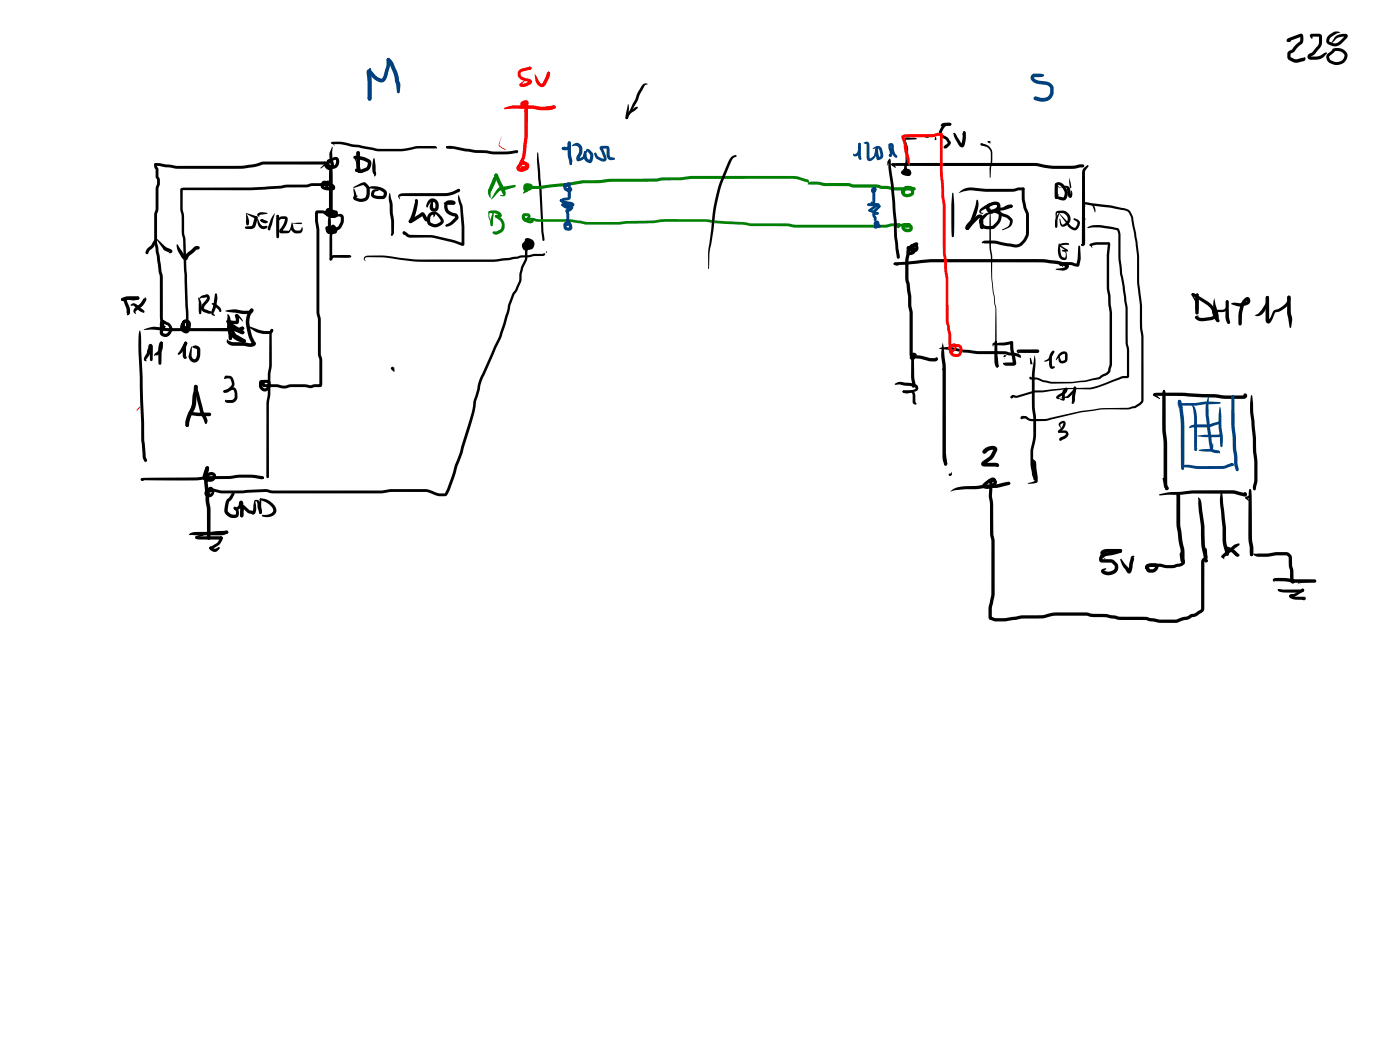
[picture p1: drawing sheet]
<svg xmlns="http://www.w3.org/2000/svg" width="285mm" height="214mm" viewBox="0 0 285 214" stroke-linecap="round" stroke-linejoin="round" font-family="sans-serif">
<g fill="#000">
<path d="M31.5 33.3l.9-.1 3.6 .6h12l1.5-.1 3-.5a4.5 4.5 0 0 1 2.8-.3h10.9l.3 .3-.3 .3h-10.2a6 6 0 0 0-3.1 .2l-3.7 .7h-10.3a23.7 23.7 0 0 1-6.2-.6l-1.2-.1zM66 33l.4-.1 .4 .9 .4 .3a.64 .64 0 0 0-.2-1.1h.2l-.1 .2a.63 .63 0 0 0 .5 .6 .63 .63 0 0 0 .7-.4v-.9l-1.4 .7-1.6 1.1 1.3-1.5 1.1-.7a.94 .94 0 0 1 1.2 .1 .94 .94 0 0 1 .1 1.2 1.32 1.32 0 0 1-1.3 1 1.32 1.32 0 0 1-1.2-1 .68 .68 0 0 1 .1-.8 .68 .68 0 0 1 .8 0 1.18 1.18 0 0 1 .5 1.1 1.18 1.18 0 0 1-.8 1l-.5-.2-.4-.4-.3-.9zM67.2 33.9h.4l-.2 .5zM67.2 33.9h.4a33.5 33.5 0 0 1 .1 6.9v2.4l-.1 .3-.2 .1-.3-.1-.1-.3v-2.4a33.4 33.4 0 0 1 .2-6.9zM67.5 28.9a8.6 8.6 0 0 1 4.4 .5l1.2 .1 3.3 .7a11 11 0 0 0 3.7 .1h2.1l2.9-.6h3.5l.4 .4-.1 .2-3.8-.1-1.2 .2a17.7 17.7 0 0 1-5.9 .4h-1.3l-4.6-.9a17.2 17.2 0 0 0-4.6-.6zM67.6 29.9l.1 .1-.1 1.1 .3 2.4-.1 .5-.1 .1a.65 .65 0 0 1-.4-.8l-.2-.9a2.37 2.37 0 0 1 .2-1.8zM67.5 28.9a.37 .37 0 0 1 .5 .4l.2 .4-.7-.4zM71.9 38.1l1.5-.7a1.25 1.25 0 0 1 1.9 .9 2.49 2.49 0 0 1-.7 2.6 2.06 2.06 0 0 1-2.7-.6 .57 .57 0 0 1 .9-.3l-.5 .2 .9 .2a1.09 1.09 0 0 0 1.1-.2 1.09 1.09 0 0 0 .3-1.1v-.8l-.5-.6-2.1 .6zM72 38.4h.1a3.3 3.3 0 0 1 .4 2.3h-.4v-.2zM72.4 34.4l.2-.1 .6 .4-.6 .3-.2-.1zM72.1 31.8a4.6 4.6 0 0 1 3.1 .7l.3 .2a1.75 1.75 0 0 1-.6 2.1l-1.3 .4-1.3-.3 .1-.5 .2-.1 .9 .2 1.1-.4 .3-.8-.1-.2-.8-.4-1.7-.4v-.3l.2 .6a5.1 5.1 0 0 0 1 2.3l-.1 .3h-.2l-.3-.2a5.1 5.1 0 0 0-.6-2.5l-.1-.1a.31 .31 0 0 1-.1-.6zM72.7 30.9l.2-.1 .3 .1 .1 .2-.2 .9 .1 .6-.5-.7-.2-.8z"/>
<path d="M72.7 30.9l.2-.1 .3 .1a3.1 3.1 0 0 1 .1 1.9v1.1l.2 1-.3 .3a1.57 1.57 0 0 1-.7-1.4v-1a3.1 3.1 0 0 1 .2-1.9zM76 32.3l.1-.1 .2 .1 .2 2.4a1.03 1.03 0 0 1-.2 1.2l-.2-.5a2.69 2.69 0 0 1-.2-2.2zM74.9 38.3a3.1 3.1 0 0 1 3.9 .8 1.06 1.06 0 0 1-1.1 1.4h-1a.98 .98 0 0 1-1.2-.9 .98 .98 0 0 1 1-1.1l.6 .3-.8 .2-.1 .7 .7 .2 1.1-.1a.46 .46 0 0 0-.1-.7 6.3 6.3 0 0 0-3-.7zM90.9 29.8a4.4 4.4 0 0 1 2.3 .1l3.6 .6 2.2 .1 1.6 .3a16.8 16.8 0 0 0 4.6-.3 .29 .29 0 0 1 .3 .3 .29 .29 0 0 1-.4 .2v-.2l.1 .2a16.6 16.6 0 0 1-6.3 .1l-2.2-.1-4.5-.8-1.1-.1h-.2zM90.9 29.8l.2-.1 .9 .6-1-.1-.2-.2zM109.4 31.1h.2l.7 7.4 .3 8.6 .3 1.6-.3 .4-.2-.2-.2-1.7-.4-8.7-.5-5.6zM50.1 43.4a2.83 2.83 0 0 1 .5 2.4l-.2 .1a1.2 1.2 0 0 1-.3-1.2zM50.1 43.4l2.2 .6 .2 .3-.1 .2-.4 .1zM52 44.1h.4l.1 .2-.4 1.3a1.09 1.09 0 0 1-1.1 1h-.9l-.2-.2 .2-.3 1.3-.2zM52.4 44.5l.1 .1 .7 1.2a.78 .78 0 0 0 1 .2l.3 .2a1.15 1.15 0 0 1-1.4 .3 1.15 1.15 0 0 1-.7-1.2zM52.5 43.5l.8-.3 1.1 .2-.1 .1-1.6 .2 .2 .3a.33 .33 0 0 1-.5-.1 .33 .33 0 0 1 .1-.4zM53.1 44.7l.3-.1 1.1 .6a.99 .99 0 0 1-1.3 0l-.2-.3z"/>
<path d="M53.1 44.7l.4-.1 .5 .7-.8-.1-.2-.3zM54.1 45.1l.2-.1 .2 .2-.2 .2zM55.9 43.4l-.8 3.3-.3 .2-.2-.1a1.51 1.51 0 0 1 .2-1.3l.5-1.1zM56.7 44.4l.8-.4a.88 .88 0 0 1 1 .3 3.4 3.4 0 0 1-1.1 2.8l-.1-.2 1.5 .1 .5-.7 .1 .1-.6 1-1.4 .1a.53 .53 0 0 1-.6-.4 .53 .53 0 0 1 .3-.6l.8-1.4 .1-.5h-.3a1.3 1.3 0 0 0-1.3 .6l-.2 .3zM56.3 43.8h.4l.1 .2-.3 .6-.2-.6zM56.3 43.8h.4l.1 .3v4.2l-.3 .2-.2-.2zM59.5 45.2l.3 1.3 .4 .4h.9l.3-.6a.68 .68 0 0 1 0 1l-.8 .2a1.3 1.3 0 0 1-1.3-1.9zM59.8 45.4l1.6-.1 .1 .2-.1 .1zM66.4 46.2a1.22 1.22 0 0 1 1.4 1.4l-.5 .1-.6-.2-.2-.3a.67 .67 0 0 1 1 0l-.1 .1a.83 .83 0 0 0-.8-.6l.3-.2 .2 .4h1l-.4-.5 .3-.1-.1 .3-.2 .1a.51 .51 0 0 1-.1-.9 .51 .51 0 0 1 .8 .4 .76 .76 0 0 1 .3 .9 .76 .76 0 0 1-.9 .4 1.07 1.07 0 0 1-1.2-.2 1.07 1.07 0 0 1-.2-1.1zM67.1 42.6h.5l.1 .2v.4l-.1 .3-.2 .1-.3-.1-.1-.3zM67.1 42.7a.42 .42 0 0 1 .6 .5 .42 .42 0 0 1-.7 .2l.2-.1h-.1l-.1-.4zM66.9 47l1.3-.1 .3 .3-.3 .3h-1.1l-.3-.3z"/>
<path d="M67.4 52.2l.5-.3h3.3a.25 .25 0 0 1 .3 .3 .25 .25 0 0 1-.3 .2v-.2v.3h-3.3l-.5 .6-.3-.3zM67 43.4l.1-.1a10.6 10.6 0 0 1 .2 4.1h-.4l-.1-.2v-2.4zM67.4 47.2l.2 .7v1.7v3.2l-.2 .3-.3-.3v-.4v-4.5zM64.3 42.9l1.5-.1 .5 .3h.9a.82 .82 0 0 1 .9 .2 .82 .82 0 0 1 .2 .9 1.66 1.66 0 0 1-2.1-.7 .86 .86 0 0 1 .3-1 .86 .86 0 0 1 1.1 .1l.4 .2a.77 .77 0 0 1 .8 .7 .77 .77 0 0 1-.7 .8 .93 .93 0 0 1-1.3-.5l.1-.7a.36 .36 0 0 1 .4-.4 .36 .36 0 0 1 .3 .4l-.2 .2 .2-.1-.2 .5h.8v-.4l.2 .1-1.5-.5-.1 .6 1.2 .2-.1 .2-.2-.2h-1.4l-.5-.3h-1.2l.1-.1v1.6l.3 1.8v16.8l.3 1.6 .1 7.4a6.7 6.7 0 0 1 .2 3.1v2.7l-.2 .5h-1.4l-.8 .2-1.4-.2h-2.5l-.7 .2a2.97 2.97 0 0 1-2.2-.2h-2.7l-.3-.3-.1-.7v.8l.3 .3 .4 .2 .4-.4 .1-.8-.7 .1-.9 .7-.1-.1a1.27 1.27 0 0 1 1-1.3l.8 .1a.59 .59 0 0 1 .5 .5v.8a1.18 1.18 0 0 1-1.2 1 1.18 1.18 0 0 1-1.2-1.1v-.7a.6 .6 0 0 1 .6-.5 .6 .6 0 0 1 .6 .4v.5l-.1-.1h2.5l1.5 .3 .7-.1a9.3 9.3 0 0 1 3.5-.2l1.2 .3 .7-.3h1.3l-.2 .1v-5l-.3-1.2v-7.1l-.3-1.5v-16.8l-.3-2v-1.4zM67.6 44.3l1-.6a.95 .95 0 0 1 1.2 0 .95 .95 0 0 1 .2 1.2l-.5 1.3a1.39 1.39 0 0 1-1.9 .5l-.1-.2 .1-.2 .2-.1 .6 .1 .5-.2 .5-1.2v-.6l-.2-.2-1.5 .3zM66.6 47l1.6-.1 .3 .3-.3 .3h-1.4l-.2-.1zM74.2 52.3l.5-.2a22.9 22.9 0 0 1 6.7 .4 91.1 91.1 0 0 0 12.5 .3h6.8l2.9-.3 2.4-.5h1.5l1.3-.3h1.7a.27 .27 0 0 1 .3-.1 .27 .27 0 0 1 .2 .2l-.4 .3h-1.8l-1.3 .3h-1.4l-2.5 .6-2.4 .3h-7.3a71.9 71.9 0 0 1-14-.7l-1.8-.2h-3.2a.45 .45 0 0 0-.6 .5l.1 .2-.3-.3zM107 48.5a1.27 1.27 0 0 1 1.6 .6 1.27 1.27 0 0 1-.3 1.6 1.06 1.06 0 0 1-1.4-.7 1.06 1.06 0 0 1 .8-1.3 1.53 1.53 0 0 1 .3 2 1.01 1.01 0 0 1-1.2 .2 1.01 1.01 0 0 1-.5-1.2l.5-.5 .9-.5-.9 1 .2 .6h.2l.5-.1-.2-1 .2 .1-.1 .2a.46 .46 0 0 0 .4 .6 .52 .52 0 0 0-.1-.8l-1-.2-.1-.3zM24.7 60.8l.3-.2a6.2 6.2 0 0 1 3.2-.2l.2 .3-.1 .2-.4 .1h.1l-2 .1-1 .2-.3-.1zM24.7 60.7h.5l.4 .9-.9-.4zM26.6 62.1a.92 .92 0 0 1 1.5 .1l1.2 1 .1 .4-.2 .1-.7-.3-1.2-1.1h-.6zM29.2 60.8h.3l-.1-.1 .1-.1 .3 .2a3.7 3.7 0 0 1-1.9 2.4l-.3 .2v.6l-.4-.6a1.22 1.22 0 0 1 .8-1.1l.7-.6z"/>
<path d="M25.5 60.6l.4-.2 1.2 .2 1-.2 .3 .3a1.31 1.31 0 0 1-1.5 .5l-1.1-.3 .1 .4a4.1 4.1 0 0 1 .6 2.5l-.5 .4-.2-.2v-1l-.6-1.7zM28.4 67.3h.1a13.5 13.5 0 0 1 .3 4.3l.2 5.1 .4 12.9 .3 3.4 .2 .7-.3 .3-.2-.1-.3-.7-.3-3.6-.3-12.8-.3-5.2v-2.9zM29.3 67.1v-.1a4.9 4.9 0 0 1 2.9-.4l2.1 .2h14.1l1-.3 .3 .3-.1 .3-1.1 .3h-10.2a31.9 31.9 0 0 1-6.6-.2h-2.4zM30.4 70.1a.5 .5 0 0 1 .6 0 .5 .5 0 0 1 .1 .6l-.1 2.8h-.2l-.3-.2-.1-2.8 .2 .2 .2-.2-.3 1.5-.8 1.2 .2 .4-.3-.1a.58 .58 0 0 1-.2-.9l.5-.7zM32.6 69.6l.2-.1 .3 .2a2.14 2.14 0 0 1-1.3 2.7h-.5l.5-.6a1.64 1.64 0 0 0 .7-1.3zM32.6 69.7l.2-.2 .4 .4-.3 1v3.1l-.3 .3-.3-.3-.1-2.9zM31.5 33.3a.45 .45 0 0 1 .4 .1 .45 .45 0 0 1 .1 .5l.3 .5v1.6l.2 .5 .1 .9-.3 1v4.1l-.3 1.2v5.6l1.1 7.1v8.2l.3 1.2v.8a.46 .46 0 0 1-.4 .5 .46 .46 0 0 1-.5-.6v-.6a.65 .65 0 0 1 .4-.7 .65 .65 0 0 1 .8 .1 1.77 1.77 0 0 1 1.3 2.1 1.3 1.3 0 0 1-1 1.2 1.3 1.3 0 0 1-1.5-.8 1.14 1.14 0 0 1 1.1-1.5l.2 .2-.4 .5a.54 .54 0 0 0 0 .9 .54 .54 0 0 0 .8-.3 .9 .9 0 0 0-.1-1.4l-.9-.5v.9l-.2-.1-.2 .1v-.8l-.2-1-.1-8.4-1.1-7v-5.7l.3-1.1v-2.4a4.1 4.1 0 0 1 .3-2.7v-.9l-.3-.6v-1.5l-.3-.6zM37.6 69.6h.2l.3 .2v.4l-1.1 1.6-.6 .5-.2-.3 1.3-2zM37.6 65.1l.2 .1-.3 .2zM36.8 38.4l.5-.2h2.3a175.5 175.5 0 0 0 20.1-.6h2.6l1.2-.3h3.4l-.2 .1h.2v.7l.7 .1-.2-.2-1.2-.6h-.2l-.1 .5 1.1 .3 .1 .3a.95 .95 0 0 1-1.4 0 .92 .92 0 0 1-.3-1.2 .92 .92 0 0 1 1-.4l1.3 .5a.68 .68 0 0 1 .6 .7 .68 .68 0 0 1-.6 .7l-.8-.1a1.04 1.04 0 0 1-.8-.9 1.04 1.04 0 0 1 .8-1 .57 .57 0 0 1 .5 .5 .57 .57 0 0 1-.4 .6h-3.5l-.9 .2-1.2 .1a11.3 11.3 0 0 0-4.1 .2 278.8 278.8 0 0 1-19.8 .3h-.4l.1-.1v3.9l.3 1.4v3.6l.3 1.3 .6 14.7v3.8a.63 .63 0 0 1-.7 .3 .63 .63 0 0 1-.5-.5 1.18 1.18 0 0 1-.1-1.4 1.18 1.18 0 0 1 1.3-.5l.2 .1a1.96 1.96 0 0 1-.6 2.6 1.36 1.36 0 0 1-1.3-1 1.36 1.36 0 0 1 .6-1.6 .92 .92 0 0 1 1.2 .3 .92 .92 0 0 1-.1 1.1 .95 .95 0 0 1-1.4-.3 .95 .95 0 0 1 .7-1.4 .47 .47 0 0 1-.1 .7 .37 .37 0 0 0-.1 .6 .37 .37 0 0 0 .6 0v-.2a.33 .33 0 0 0 0-.3 .33 .33 0 0 0-.4-.2 1.19 1.19 0 0 0-.4 1.3l.1 .1a.43 .43 0 0 0 .4 .3 .43 .43 0 0 0 .4-.3l.2-.9a.37 .37 0 0 0-.4-.5 .37 .37 0 0 0-.3 .4l-.1 .7 .5 .4-.2 .2-.3-11.3-.3-7.1-.3-1.4v-3.7a15.2 15.2 0 0 1-.2-5.4zM37.6 69.7l.2-.1 .3 .3-.2 .8v1.9l-.1 .1 .1-.1a.36 .36 0 0 1-.2 .5 .36 .36 0 0 1-.4-.4l-.1-1.9zM38.9 70.6h.2l-.1 1.9 .2 .5 .4 .1a.85 .85 0 0 0 .5-.9v-1l-.8-.4-.2-.2 .2-.1 .6-.2 .7 .4 .2 .4v1.1a1.31 1.31 0 0 1-1.5 1.6 1.33 1.33 0 0 1-.9-1.4z"/>
<path d="M39.6 78.5l.3-.2 .2 .2a1.6 1.6 0 0 1-.5 1.5l-.1-1.3zM39.8 79.3l.3 .1 .1 .2-.2 .2h-.3l-.1-.2zM39.7 79.4a.51 .51 0 0 1 .6 0 .51 .51 0 0 1 .2 .5l.4 1.7a14.8 14.8 0 0 0 1.4 4l-.2 .6-.2 .1-.3-.5a13.1 13.1 0 0 1-1.4-4l-.5-2h.1l-.2-.2zM39.6 78.5l.3-.2 .2 .2 .2 .5-.4 3.3-.3 1-.7 1.6-.5 1.9a.58 .58 0 0 1-.6-.2 .58 .58 0 0 1-.1-.6l.5-1.7 .8-1.7zM40.8 60.4l.8-.3a.78 .78 0 0 1 1.1 .3 .78 .78 0 0 1-.3 1l-1 1.4v-.1l.4 .3 1.2 .4a.45 .45 0 0 1-.3 .5 .45 .45 0 0 1-.5-.1l-.4-.2a1.01 1.01 0 0 1-.9-1.1l1.1-1.6 .1-.4-1 .2-.6 .3zM40.4 60.6h.1a4 4 0 0 1 .4 3.3l-.2 .1-.2-.2zM43.1 61.8a.94 .94 0 0 1 1.3 .4l.2 .2a.67 .67 0 0 1 .2 1.1zM43.8 59.8h.3a6.5 6.5 0 0 1-.6 3.9l.3 .5-.2 .1a.61 .61 0 0 1-.6-.9l.4-1zM45.8 76.6h.4l.1 .2-.1 .2-.5 .2-.1-.1zM45.6 79.4l1.4-.5h.8l.5 .8v1.2a1.32 1.32 0 0 1-1.1 1.1h-1.1l-.3-.4 .2-.2 .2 .2v-.1l1-.1 .4-.3 .2-.9-.2-.7-.4-.1-1.5 .6-.2-.3zM45.9 63.2h.1a6.2 6.2 0 0 1 3.5 .1l1.4-.1 .1 .1v-.4l.3-.1 .2 .1a.77 .77 0 0 1-.9 1h-1.3l-2.7-.4-.7-.1zM45.8 76.6l.7-.1a1.53 1.53 0 0 1 1.1 2.1l-1.1 1.2-.4 .2-.6-.1v-.4l.7-.1 .8-.8a1.23 1.23 0 0 0-.2-1.5l-1-.1z"/>
<path d="M46.2 65.2l2 .1-.2 .1v-.6a.46 .46 0 0 1-.1-.8 .46 .46 0 0 1 .7 .2l.7 .8 .1 .4-1.2-.9 .2-.3a1.45 1.45 0 0 1-.1 1.8h-1.1l-.8-.2 .2-.1-.2 .1-.3-.4zM46.3 63.9a1.5 1.5 0 0 1 .6 1.5l.1 .9a6.2 6.2 0 0 1 .2 2.7l-.3 .3-.3-.4-.4-2.6zM46.3 67.1a7.6 7.6 0 0 0 3.4 2l.2 .1a.52 .52 0 0 1-.2 .6 .52 .52 0 0 1-.6-.1l-.9-.4a3.4 3.4 0 0 1-1.9-2.2zM46.4 66.4l.1-.1a5.7 5.7 0 0 1 2.9 1l-.2 .1h.5l.1 .3-.3 .3h-.5l-2.3-1 .1-.1h-.4l-.1-.2zM46.7 68.4h.1l.4 .6-.3 .2-.3-.1zM46.2 65.2h.5l.7 .7 2.2 1.4 .1 .3v.3l-.3 .1-.2-.1-.1-.2v.2l-2.3-1.6a.95 .95 0 0 1-.6-1.1zM46.4 66.4h.5v.4v-.2l.5 .3 .7 1.2 1.8 1.1 .1 .2-.1 .3-.2 .1-2-1.2-.9-1.3a.64 .64 0 0 1-.5-.7zM49 66.7l.4-.2 .3 .3-.1 .3-.5 .1-.3-.2zM50.6 66.5l.1-.1a8.8 8.8 0 0 0 4.1 1l.3-.1 .1 .1v-.4h.3a.71 .71 0 0 1-.1 .8 .71 .71 0 0 1-.7 .2 5.1 5.1 0 0 1-4.1-1.5zM51 62.9l.3-.1 .2 .1v.5l-.2 .1 .1-.1a3.7 3.7 0 0 0-.5 3.2l.4 1.8 .5 1a.69 .69 0 0 1 .2 .9 .69 .69 0 0 1-.8 .3l-1.6-.2h-2.4l-.8-.4a.53 .53 0 0 1 0-.9l.2 .3 .7 .3h2.4l1.2 .2 .6-.1-.1 .3a8 8 0 0 1-1.4-4.4l.3-1.5zM55.2 67h.2l.2 .2-.2 .3 .1-.1-.2 .6-.1 7.1a14.1 14.1 0 0 0-.1 4.3l-.1 1.3a12.7 12.7 0 0 0-.3 4.4l.1 12-.3 .3-.3-.3v-12a13.3 13.3 0 0 1 .3-4.5v-1.2a16.6 16.6 0 0 1 .3-5v-6.5zM28.7 97.5l.3-.1 .1 .3-.3 .1z"/>
<path d="M28.7 97.4l1.1-.1 10.2-.1 2.4-.3 5-.1a19.3 19.3 0 0 1 6.1 .1l.2 .4v.2l-.3 .1a18.7 18.7 0 0 0-6.7-.1l-5.1 .1a105.6 105.6 0 0 1-12.4 .2h-.4zM28.7 97.5l.2-.1 .4 .4h-.5zM29.5 93l.4 .7-.1 .2-.2 .1-.3-.2zM39.7 79.4l.2-.1 .2 .1v.6a26 26 0 0 0-1.7 6.7l-.3 .2-.2-.1-.1-.3 .3-.6 1.5-5.3zM37.9 86.3h.4l.2 .3-.1 .2-.5 .1-.1-.3zM38.4 84l.4-.1 3.8 .1 .3 .1 .1 .3-.1 .2-.3 .1h-2.3l-1.6-.2 .1-.2 .1 .4-.2 .1-.4-.4zM41.9 95l.3-.1a.9 .9 0 0 1 .1 1.5l-.4 .5-.1-1.6zM41.9 95.1l.3-.2 .3 .1 .1 .3-.6 1.9 .4 .1a.55 .55 0 0 0 .6 .1 .55 .55 0 0 0 .3-.5l-.3-.1a.88 .88 0 0 0-.7 1.2l.6 5.6v5.9l-.1 .3-.3 .1-.2-.1-.1-.3-.1-5.9-.5-5a1.89 1.89 0 0 1 .9-2.4 1.01 1.01 0 0 1 1.5 .7 1.01 1.01 0 0 1-1.1 1.2h-.3a1.09 1.09 0 0 1-1.2-.4 1.09 1.09 0 0 1 0-1.2zM42.4 99.4l.5-.1 2.3 .6h4.1l4.7-.3 2.2 .3h21.5l1.9-.3h7.1l2.5 .8 1.4 .1 3-8.4 2.4-8.1 .4-2.3 1.1-4 3-7a19.1 19.1 0 0 0 2-5.1l1-3.6 .8-2.2 .6-.9 .8-1.7 .1-1.4 .2-1.3 .9-1.9v-2.4l.4-.3-.1 .1-.1-.9 .3 .1-.3 1.4-.1-.1h.2v-.2l-.2-.1a.48 .48 0 0 1 .7 .5 .48 .48 0 0 1-.8 .3l-.2-.1a2.38 2.38 0 0 1 .1-1.8 .45 .45 0 0 1 .5-.4 .45 .45 0 0 1 .4 .4v1l-.4 .3 .1-.1v2.4l-.9 1.9-.3 1.3-.1 1.4-.8 1.8-.5 .9-.9 2.1-.9 3.6a20.4 20.4 0 0 1-2 5.2l-3 7-1.1 3.9-.4 2.4-2.3 8.1-1 2.5-1.5 4.7-.7 1.3a3.4 3.4 0 0 1-2.5 0l-1.8-.6h-7.1l-1.9 .3h-22l-1.7-.3-4.6 .2-4.4 .1-2.4-.6-.2-.1zM53.3 97.1l.2-.1 .2 .2v.3h-.2l-.3-.1zM53.2 97.2l.3-.2 .2 .1v.3l-.4 .2-.2-.2zM38.6 108.7l1-.4h5.4l.8-.2a.39 .39 0 0 1 .5 0 .39 .39 0 0 1 .1 .5l-.8 .3-1.2 .1-6-.1z"/>
<path d="M39.8 109.2h5.2l.3 .3-.3 .4-4.4-.1a.54 .54 0 0 1-.6 0 .54 .54 0 0 1-.2-.6zM42.2 109h.2l.4 .4v.4l-.3 .1-.3-.2zM42 99.7l.4-.4a.55 .55 0 0 1 .9 0 .55 .55 0 0 1-.3 .9l-.3 .1 .4 .5-.4-.1a.41 .41 0 0 1-.4-.4 .41 .41 0 0 1 .3-.4l.2-.3 .2 .1-.7 .6a.47 .47 0 0 0 .6 .3 .47 .47 0 0 0 .2-.6l-.5-.1v-.3v.3l-.2-.1v-.4l.2-.1v.3v-.3a.95 .95 0 0 1 1 .7 .95 .95 0 0 1-.6 1.1 .9 .9 0 0 1-1.2-.2 .9 .9 0 0 1 .2-1.2zM42.7 111.3l.4 .1 .1 .2-.1 .2h-.4l-.1-.2zM42.7 111.4l.2-.1 .3 .3v-.2l.6 .3 .6-.3a.21 .21 0 0 1 .3 0 .21 .21 0 0 1 0 .3 1.12 1.12 0 0 1-1.1 .7 1.12 1.12 0 0 1-1-.8zM42.7 111.4l1.5-.9 .5-.9 .1 .2v-.5a.43 .43 0 0 1 .5 .2 .43 .43 0 0 1-.1 .5l-.6 .9-1.2 .8-.5 .2-.2-.1zM39.8 109.2l2.1-.7 2-.3 2.3-.2 .3 .4-.3 .3a12.3 12.3 0 0 0-4 .1l-1.9 .6-.3 .3-.3-.3zM47.3 100.4h.3l.1 .2-.5 .8zM47.3 100.4h.3v.4h-.3zM47.2 100.4l.3-.1 .2 .3-.4 .9-.7 .7-.2 1.5a1.23 1.23 0 0 0 1.6 1.1l.1-.5-.2-.4a.41 .41 0 0 1-.3-.3 .41 .41 0 0 1 .2-.4 1.2 1.2 0 0 1 .9 1.5 1.2 1.2 0 0 1-1.6 .7 1.65 1.65 0 0 1-1.4-1.8 2.87 2.87 0 0 1 .7-2.1zM48.8 102a.48 .48 0 0 1 .6 0 .48 .48 0 0 1 .1 .6l.1 2.4-.4 .4-.3-.4v-.6v-2h.3a1.16 1.16 0 0 1-1.5 1.3l-.2-.2 .1-.3 .6 .1a.88 .88 0 0 0 .5-1zM49.3 103.1l.2-.2 .3 .3-.2 .9v.9l-.4 .4-.3-.4 .1-1z"/>
<path d="M49.4 102.9l.4 .1v.2l-.1 .2h-.4l-.1-.2zM49.3 103l.4-.1 1 .9 1 .4h-.3l.3-2a.67 .67 0 0 1 .8-.4 .67 .67 0 0 1 .5 .8l.2 .9a.8 .8 0 0 1-.2 1.2l-.2-.1-.3-.9-.2-1.5-.2-.1-.1 .1a3.3 3.3 0 0 1 0 2.2 .53 .53 0 0 1-.9 .2l-.8-.3-1-.9zM52.8 101.6l.2-.2 .2 .2 .1 2.8-.3 .3-.3-.3zM52.8 101.6l.2-.2a3.7 3.7 0 0 1 3 1.7 1.39 1.39 0 0 1 .1 1.5 1.39 1.39 0 0 1-1.4 .7l-1.3-.1-.1-.2 .2-.2a1.72 1.72 0 0 0 2.1-.8v-.3a2.9 2.9 0 0 0-1.8-1.6z"/>
<circle cx="32.8" cy="69.9" r=".32"/>
<circle cx="37.8" cy="69.9" r=".31"/>
<circle cx="46.9" cy="68.9" r=".31"/>
<circle cx="49.4" cy="66.8" r=".33"/>
<circle cx="49.7" cy="69.4" r=".36"/>
<circle cx="42.2" cy="95.3" r=".36"/>
</g>
<g fill="#000">
<path d="M53 44.8l.1 .2z" fill-rule="evenodd"/>
<path d="M53.6 45.1v.2z" fill-rule="evenodd"/>
<path d="M59.8 45.4v.2z" fill-rule="evenodd"/>
<path d="M59.7 45.5h.1z" fill-rule="evenodd"/>
<path d="M67.7 47.7v.2z" fill-rule="evenodd"/>
<path d="M67.7 44.2v.2z" fill-rule="evenodd"/>
<path d="M111.2 51.2l.2 .1-.2 .2z" fill-rule="evenodd"/>
<circle cx="53" cy="44.9" r=".08"/>
<circle cx="111.2" cy="51.3" r=".09"/>
</g>
<g fill="#f00">
<path d="M102.2 27.6l-.5 1.9 1.3 .9a1.9 1.9 0 0 1-1.5-.7v-.3z"/>
<path d="M106.1 34l.6-.2 .5 .3-.8 .6-.3-.1-.1-.3z"/>
<path d="M105.8 32.9h.8a1.04 1.04 0 0 1 .9 1 1.04 1.04 0 0 1-.9 1 .92 .92 0 0 1-1.1-.1 .92 .92 0 0 1-.2-1.1 1.26 1.26 0 0 1 1.3-.9 1.26 1.26 0 0 1 1.2 1.1 .96 .96 0 0 1-.8 .8 .96 .96 0 0 1-1-.4l.1-.3 .3-.1 .3 .2-.2-.1h.5v-.3a.78 .78 0 0 0-1.2 .6v-.1a.58 .58 0 0 0 .9-.2l.1-.3-.1-.2a.74 .74 0 0 1-1-.3z"/>
<path d="M106.8 21.9l.3-.2 .3 .1 .1 .3-.7 .7z"/>
<path d="M106.9 21.8l.2-.1 .3 .1 .1 .3v5.4l-.3 2.1a5.5 5.5 0 0 1-.8 3.6v-.1l-.1 .3h-.4l-.1-.5a5.1 5.1 0 0 0 .7-3.4l.3-2v-5.4z"/>
<path d="M111 21.7l1.9-.2 .3 .3-.3 .3-1.8-.2z"/>
<path d="M102.7 21.9a14.9 14.9 0 0 1 6.1-.4l1.6 .2h1.5l.6-.2a.41 .41 0 0 1 .5 0 .41 .41 0 0 1 .1 .5l-.3 .2a9.1 9.1 0 0 1-4.6 0l-3.9-.1-1.6 .2-.1-.2z"/>
<path d="M107.7 13.7l.2-.1 .3 .1-.1 .4-.2 .1-.3-.1z"/>
<path d="M105.7 14.2l2.1-.6 .3 .1 .1 .2-.2 .3-1.8 .4a.59 .59 0 0 0 .1 1l1.4 .4a.62 .62 0 0 1 .6 .5 .62 .62 0 0 1-.4 .7 2.05 2.05 0 0 1-1.9 .4 .37 .37 0 0 1-.3-.3 .37 .37 0 0 1 .3-.4l.7-.5 .1 .2-.6 .7v-.2l.8-.1 .7-.4v.2l-.7-.3a1.52 1.52 0 0 1-1.5-2z"/>
<path d="M106.8 14.1l.4-.2a.56 .56 0 0 1 1 0l-.3 .3h-1.1z"/>
<path d="M111.5 14.7l.2-.1 .3 .3-.6 .9-.2-.2z"/>
<path d="M108.9 15.1l1 1.6 .4 .4 1.2-2.4h.4l.1 .3-.1 .7-.6 1.3a1.09 1.09 0 0 1-1.2 .7 1.09 1.09 0 0 1-1-.9z"/>
<path d="M111.6 14.6l.3 .1 .1 .2-.2 .2h-.3l-.1-.2z"/>
<path d="M106.2 20.7a.81 .81 0 0 1 .8-.3 .81 .81 0 0 1 .7 .6 .74 .74 0 0 1-.5 .7 .74 .74 0 0 1-.8-.2 .52 .52 0 0 1 .4-.6 .52 .52 0 0 1 .6 .5v.4l-.4-.4-.1 .2-.1-.4 .3-.3-.5 .3 .3 .4a.5 .5 0 0 1-.6 .2 .5 .5 0 0 1-.3-.5z"/>
</g>
<g fill="#f00">
<path d="M28.4 82.8l.1 .2-.4 .3z" fill-rule="evenodd"/>
<path d="M28.3 82.9l.2-.1 .1 .1-.1 .1z" fill-rule="evenodd"/>
<path d="M28.1 83.1h.1v.2l-.4 .3z" fill-rule="evenodd"/>
</g>
<path d="M110.6 38.4v.1z" fill-rule="evenodd" fill="#008000"/>
<g fill="#008000">
<path d="M106.8 37.5l.5-.2a1.24 1.24 0 0 1 1.2 .6h1.6l5.2-.7a31.5 31.5 0 0 1 7.4-.6l1.5-.2 9.6-.1a20.6 20.6 0 0 1 5.1-.2l.2-.1a17.8 17.8 0 0 1 4.8-.2h17.5a6.9 6.9 0 0 1 2.8 .7l.4 .1 .2 .6-3.1-.8h-17.8a17.3 17.3 0 0 0-4.7 .2l-1.2 .1a12.8 12.8 0 0 0-4.4 .3h-9.3l-2.3 .3a22.3 22.3 0 0 0-6.6 .6l-5.3 .6h-1.8l-1 .6-.8 .3 .7-1.1-.7 1 .3-.5a1.05 1.05 0 0 1 0-1.3z"/>
<path d="M100.8 35.4h.5l.1 .3-.2 .3h-.5l-.1-.3z"/>
<path d="M100.8 35.4l.2-.1 .4 .2 1.5 3.6a.66 .66 0 0 1-.2 .8 .66 .66 0 0 1-.9-.2h.7l-1.7-3.7-.2-.3z"/>
<path d="M100.8 35.4l.5 .1v.6l-1.4 3-.1 1.2-.4-.7v-.8z"/>
<path d="M101.4 38.4l.4-.3 2.9-.5 .3 .3-.2 .2-2 .6-1 .1-1.7 1.8z"/>
<path d="M99.5 43.1l.4-.2a2.26 2.26 0 0 1 1.8 .2 .58 .58 0 0 1 .4 .7 .58 .58 0 0 1-.6 .5h-.5l-.3-.3 .3-.3h.7l-.1 .2-.6-.4-1.3-.2v1l.6 1.6-.2 .1h-.2l-.4-1.8z"/>
<path d="M100.8 43.8h.4a2.86 2.86 0 0 1 1.4 1.3 1.69 1.69 0 0 1-.5 2.2l-1 .5-.6-.1-.2-.3v-.2l.8-.1 .9-.5a1.43 1.43 0 0 0-.3-1.8l-.9-.6z"/>
<path d="M100.1 45.7l.2 .2-.2 .2-.2-.2z"/>
<path d="M100.3 43.4l.1-.1 .2 .1-.2 1.2a1.6 1.6 0 0 1-.3 1.5l-.2-.3v-.9z"/>
<path d="M182.8 45.6l.3-.1a.51 .51 0 0 1 .2 .6 .51 .51 0 0 1-.6 .3l-.1-.3z"/>
<path d="M107.7 44.4h1.1a4.8 4.8 0 0 0 2.7 .2h4.4l2.4 .3a8.6 8.6 0 0 0 3.4 .3h4.2l1.5-.2 5.4-.1 2.4-.3h8.5l2 .3 5.9 .3 1.3 .3h7.9a9.8 9.8 0 0 0 3.7 .3h15.7l1.3-.3 1.5-.1 .4 .4-.3 .3h-1.6l-1.3 .3h-15.7a10.4 10.4 0 0 1-4-.3l-7.6-.1-1.4-.2-5.8-.3-2-.3h-8.5l-2.4 .3-10 .2a13.4 13.4 0 0 1-4.6-.2l-2.3-.3h-4.4a5.3 5.3 0 0 1-2.8-.3l-1-.1z"/>
<path d="M107.7 44.4l.3 .1-.2 .1 .2-.1v.3l-.4-.1 .2-.1-.2 .1z"/>
<path d="M106.4 43.6l.8-.2a.78 .78 0 0 1 .8 .6 .78 .78 0 0 1-.5 .9l-.1 .1a.52 .52 0 0 1-.6 0 .52 .52 0 0 1-.2-.6l.2-.1 .4 .2h-.1l.3-.5h-.6l.1 .4 1.4 .5a.49 .49 0 0 1-.6-.5 .84 .84 0 0 1 1 .7 .97 .97 0 0 1-1.4 .2 1.31 1.31 0 0 1-1-.7l-.1-.7z"/>
<path d="M106.6 44.4h.5v.2l-.3 .6-.3-.6z"/>
<path d="M164.6 37.2l.4-.2a7.1 7.1 0 0 1 3 .3h4.8l1 .2 4.7 .1 1.6 .2a21.2 21.2 0 0 0 6 .3l.3 .4-.1 .2a20.4 20.4 0 0 1-6.2-.2l-1.6-.3h-4.7l-1-.3h-1.7a11.3 11.3 0 0 1-4.1-.2l-2.5-.1z"/>
<path d="M183.8 38.2a1.93 1.93 0 0 1 2.6 .3l-.1 .2-.3 .1a1.51 1.51 0 0 0-1.7-.1l-.2 .4a.76 .76 0 0 0 .7 .4 .76 .76 0 0 0 .7-.5l-.1-.2-.9-.2-.6 1.2-.1-.2 .1-1.1a.98 .98 0 0 1 1.6-.3 1.06 1.06 0 0 1 .6 1.3 1.06 1.06 0 0 1-1.3 .6 1.12 1.12 0 0 1-1.2-.5 1.12 1.12 0 0 1 .2-1.4z"/>
<path d="M183.7 45.7l.7-.3 .9 .1v.5l-1.1 .2 .2 .3 .3 .1 .4-.1 .1-.2-.6-.2 .1-.2-.1-.2 .6 .1a.53 .53 0 0 1-.3 .6 .53 .53 0 0 1-.7-.1 .58 .58 0 0 1 .1-.8 .58 .58 0 0 1 .8 0 .94 .94 0 0 1 .7 1.2 .94 .94 0 0 1-1.3 .6 .98 .98 0 0 1-.8-1.6z"/>
<path d="M182.5 46h.1a3.3 3.3 0 0 1 2.7-.5l.1 .3-.3 .3h-2.5z"/>
</g>
<g fill="#000">
<path d="M181.1 32.3l.2 .1-.1 .3-.7 1.1 .2-.9zM181 32.5l.1-.2 .3 .4 .1 1.8 .5 3.2 .6 7.8a35 35 0 0 0 .6 6.8l-.3 .4-.3-.4a36.1 36.1 0 0 1-.6-7.1l-.6-7.4a17.7 17.7 0 0 1-.5-5.1zM181.5 33.3l29.3-.1a25.6 25.6 0 0 0 9.7 .3l.3 .3-.3 .3a25.7 25.7 0 0 1-9.7-.3h-28.7l-.6-.1zM181.5 33.3h.4l.5 .8h-.2l-.7-.4zM184.3 28.1l.2-.1 2 .1 .2 .1-.2 .2-2 .1-.1-.1 .5 1.9v2.5l-.3 1.8a.39 .39 0 0 1-.3 .5 .39 .39 0 0 1-.4-.3 .39 .39 0 0 1 .3-.4h.5a.79 .79 0 0 1 .8 1 .79 .79 0 0 1-1.3 .3h-.2a.5 .5 0 0 1-.5-.7 .5 .5 0 0 1 .8-.1h.2l-.2 .2a.49 .49 0 0 1 .4-.5 .49 .49 0 0 1 .6 .4l.2 .3h-.7l.2-.2a.64 .64 0 0 1-.5 .5 .64 .64 0 0 1-.7-.3l.2-.1v-.2l1 .2-.2-.2h-.6l.2-.2v-.2l-.3 .2v-.9l.3-1.1v-2.6l-.3-.9zM191.7 25.2l.5-.2h1.2l.3 .3-.3 .3h-1.4l-.3 .1-.2-.1zM192.5 29.5h.1v.5l-.3 .2-.2-.2zM192 25.4l.7-.4a.86 .86 0 0 1 1 .3l-.3 .3-.9 .1-.8 1.3 .2 .4 1.1 .7 .6 .8-.1 .6-.9 .7a.27 .27 0 0 1-.4-.1 .27 .27 0 0 1 .1-.4l.2 .1-.1-.2 .6-.6v.1l-.4-.6-.7-.4a1.12 1.12 0 0 1-.7-1.4zM194.1 27.1h.3l.3 .3 1.2 2h-.2l.3-2.4 .1 .1v-.1l.2-.3 .3 .2a5.1 5.1 0 0 1-.3 2.8 .69 .69 0 0 1-.7 .2 .69 .69 0 0 1-.5-.5l-.3-.6a2 2 0 0 1-.6-1.5h-.2zM196.2 26.8h.3v.2l-.5 .4v-.1zM199.7 29.2a2.15 2.15 0 0 1 2.3 2.1v1.6l-.4 3.3-.1-1.9 .2-1.4v-1.6a1.82 1.82 0 0 0-1.9-1.7l-.2-.2zM199.7 29.2h.2l1 .5-.2 .1-.9-.2z"/>
<path d="M201.1 28.8h.2v.2zM201.1 28.8h.6l-.5 .2zM201.1 28.9l.2-.1 .4 .2v.2zM214.8 37.4h.5v.2l.1 2.5-.2 .3-.1 .1-.2-.1-.2-.3zM215.6 38.2l.9-.3a1.06 1.06 0 0 1 1.1 .1 1.06 1.06 0 0 1 .4 1.1l.1 .7h-.3l.2-.4 .1-.6a.98 .98 0 0 1-.2 1.5 1.26 1.26 0 0 1-.6-1.5l-.3-.6zM214.8 37.4h.5l.6 1.1-1.1-.7zM217.7 36.1l.4 2-.1 .2-.2-.1zM220.6 34.2l.8-.6 .3 .2-.7 .8-.1 .5v14.5l-.2 .4a.34 .34 0 0 1-.4 .1 .34 .34 0 0 1-.2-.4l.3-.1-.1-14.5zM182 53.6l.4-.1v.3l-.4 .1zM182.1 53.5l2.3-.2a45.1 45.1 0 0 1 9.2-.5h18.8l1.4 .1a9.9 9.9 0 0 1 3.4 .7 .76 .76 0 0 1 .3 .9 .76 .76 0 0 1-.8 .6l-1.8-.3 1.7-.3 .4-.3v.2l-1.7-.6-3-.4h-18.7a47.7 47.7 0 0 0-9.1 .5h-2.3l-.3-.2zM182.6 50.7l.2-.1 .2 .6a1.39 1.39 0 0 1 .1 1.4l-.2 .1-.3-.3zM182 53.6l.2-.1 .8 .4v.1h-.9l-.1-.2z"/>
<path d="M184.7 50.2a.6 .6 0 0 1 .6 .2 .6 .6 0 0 1 .2 .6 .59 .59 0 0 1-.7-.2 .59 .59 0 0 1-.1-.6zM184.7 50.2l.2-.1 .4 .3-.1 1.6a9.1 9.1 0 0 0-.2 3.5v1.5l.5 3.2 .1 2.1 .2 1.2v8.7v-.1l3.6 .8h.9l.4-.1a.45 .45 0 0 1 .2 .5 .45 .45 0 0 1-.6 .3h-1l-1.9-.5-1.4-.2-.6-.2-.2-.3v-8.8l-.3-1.2v-2.1l-.6-3.2v-1.6a12.9 12.9 0 0 1 .3-4.2zM185 50.2a.59 .59 0 0 1 .6 .1 .59 .59 0 0 1 .1 .7 .6 .6 0 0 1-.6-.2 .6 .6 0 0 1-.1-.6zM185 50.5a.46 .46 0 0 1 .5-.1 .46 .46 0 0 1 .2 .6 .59 .59 0 0 1-.8-.3zM185 50.2l.6-.1a.94 .94 0 0 1 .8 1.1 .94 .94 0 0 1-1.2 .8 .84 .84 0 0 1-.7-.7 .84 .84 0 0 1 .4-.8 1.07 1.07 0 0 1 1.2-.9 1.07 1.07 0 0 1 .9 1.2 .97 .97 0 0 1-1 .6 .97 .97 0 0 1-.8-.7 1.57 1.57 0 0 1 1.6-1.3 .43 .43 0 0 1 .1 .5 .43 .43 0 0 1-.4 .2l-.5 .1 .4-.5 .2 .3-.8 .7 .5-.1v-.2a.6 .6 0 0 0-.9 .5l-.2 .4a.37 .37 0 0 0 .6-.3l-.2-.2a.46 .46 0 0 1-.5-.1 .46 .46 0 0 1-.1-.5zM201.6 42.3l.1 4.2a22.2 22.2 0 0 0 .3 5.9v.4a28.4 28.4 0 0 0 .5 7.3l.4 2.9v9.8l.3 1.5-.1 .3-.5-1.8 .1-10-.9-6.1-.1-4.5a17.7 17.7 0 0 1-.2-5.7zM215 37.3a1.27 1.27 0 0 1 1.7 .5 1.99 1.99 0 0 1 0 3h-.3a1.81 1.81 0 0 1-1.5-.6l.4-.3 1.2 .3a1.69 1.69 0 0 0-.5-2.3l-.6-.3-.1 .1v2.6l-.2 .2-.3-.2 .1-2.6zM215 43.1l.4-.2h1a1.61 1.61 0 0 1 1.6 1.7 1.61 1.61 0 0 1-1.9 1.5l-.3-.5-.1-1.1 .2 .1 .3 1.1 .5-.1a1.1 1.1 0 0 0 .6-1.4 1.33 1.33 0 0 0-.9-.8l-1.2 .1v2.6a.19 .19 0 0 1-.1 .3 .19 .19 0 0 1-.2-.3v-2.6zM215.4 39.6h.2l-.3 .8h-.3v-.4zM215 40l.4 .1v.3l-.4-.1zM215.7 49.8l.6-.3a1.34 1.34 0 0 1 1.4 .2l-.2 .2h-.8l-.9 .2-.2-.1zM215.6 43.4l1.8 1.8a2.2 2.2 0 0 0 1.5 1.2l.3-.5 .2-.5-.9-.8 .2-.2 .5 .2a1.04 1.04 0 0 1 .3 1.8 1 1 0 0 1-1.7 0z"/>
<path d="M215.6 49.5l.5 2.5 .2 .3 .6 .2a.79 .79 0 0 0-.4-1.3l-.3-.2a.73 .73 0 0 1 1 .8v.2a.73 .73 0 0 1-.4 1 .73 .73 0 0 1-.9-.4l-.3-.5-.2-.8zM215.6 43.4l.1 .1a6.4 6.4 0 0 0-.5 2.7l-.1 .2-.2-.2a3.2 3.2 0 0 1 .7-2.8zM216.3 50.9h1l.1 .1-.2 .2h-.8l-.2-.2zM217.1 51l.2-.2 .1 .3-.1 .1zM215.6 50l.2-.2 1.6 1.2-.2 .2zM222.2 41.7l.2-.2a1.5 1.5 0 0 1 .5 1.7zM182.3 78.1l.9-.4 1 .2a2.79 2.79 0 0 1 2.7 .8v.6l-.5 .4-1.7 .4-.6-.1-.3-.2 .1-.3 .8 .2 1.4-.4 .3-.2-.1-.2a3.8 3.8 0 0 0-2.2-.4l-1-.2-.8 .1-.2-.2zM183.8 79.6l.3-.1 .1 .3-.3 .1zM183.9 79.5l1.7-.1 .4 .3 .4 .7v1.5l.2 .3a.47 .47 0 0 1-.5 .1 .47 .47 0 0 1-.3-.4v-1.4l-.1-.5-1.8-.1-.1-.2zM185.6 72.8l.2-.1 .3 .3v3.8l.3 1.5-.1 .4a.36 .36 0 0 1-.3 .2 .36 .36 0 0 1-.3-.2l.1-.3-.3-1.6zM185.5 72a.67 .67 0 0 1 1.1 .1l.1 .3-.4-.1-.3 .1-.2 .4-.1-.1h.2l-.1 .1 .1 .2h.3l-.4 .2a.41 .41 0 0 1-.2-.4 .41 .41 0 0 1 .4-.3 .43 .43 0 0 1 .3 .6 .43 .43 0 0 1-.7 .1 .67 .67 0 0 1-.4-.6 .67 .67 0 0 1 .3-.6zM190.5 72.9h.4v.3l-.6 .1z"/>
<path d="M191.1 70.9a7.1 7.1 0 0 1 4.1 .1l3.7 .5h5.7l.9 .3a3.8 3.8 0 0 1 2.1 .4 .39 .39 0 0 1 .3 .3 .39 .39 0 0 1-.2 .4l-1-.4-2.1-.4h-3.2a37.9 37.9 0 0 1-7.8-.9zM191.9 69.8l.7 5.2v18l.3 1.4-.1 .3-.3 .1a1.98 1.98 0 0 1-.6-1.8v-18a13.8 13.8 0 0 1-.1-4.5zM202.6 69.4a.35 .35 0 0 1 .4 .3 .35 .35 0 0 1-.2 .4l-.4 .1-.2 .4-.1-.3a.44 .44 0 0 1 .3-.5zM202.9 70l.5-.2 2.6-.4 .3 .4-.3 .2-1.2 .3-1.9 .1v1l.4 3.2-.3 .2-.1-.1-.1-.2a8.1 8.1 0 0 0-.1-3.2 1.44 1.44 0 0 1 .2-1.3zM202.9 74.3h.3v.5l-.4-.1zM202.6 69.4h.3l.1 .2 .2 5.1a.61 .61 0 0 1-.7-.7v-3.7zM205.8 69.5h.4l.1 .3 .1 1.4 .5 2.6a.56 .56 0 0 1-.7 .7h-1.4l-.6-.5 .2-.2h2l-.2 .2-.5-2.7zM209.8 72.8l.4 1.4h-.4l-.1-1.2zM192.5 92.4h.1l.3 2.1-.4 .3-.3-.3zM210.1 93.2l.8 .7-.3 4 .3-4 .4 4.1-.4 .3-1.6 .2v-.2l1.3-.4zM193.4 100.2a4 4 0 0 1 3.5-1.2l6-.4 2.5-.5 .3 .3-.2 .3a12.9 12.9 0 0 1-5.2 .7l-5.5 .4z"/>
<circle cx="190.7" cy="73.1" r=".3"/>
</g>
<g fill="#000">
<path d="M188.4 27.8l.4 .1-.4 .1z" fill-rule="evenodd"/>
<path d="M188.7 27.9h.4l-.4 .1z" fill-rule="evenodd"/>
<path d="M190.4 27.9h.1l.2 .5-.2 .1-.2-.1z" fill-rule="evenodd"/>
<path d="M190.4 28.2l.3 .2-.2 .1-.2-.1z" fill-rule="evenodd"/>
<path d="M191.9 75l.2 .2-.2 .1-.1-.1z" fill-rule="evenodd"/>
<path d="M191.9 75l.2 .2-.2 .2-.1-.2z" fill-rule="evenodd"/>
<path d="M204.4 72.4l.3 .1-.1 .2h-.4z" fill-rule="evenodd"/>
<path d="M204.4 72.4h.5l-.4 .3-.1-.2z" fill-rule="evenodd"/>
<path d="M204.5 72.9v.2z" fill-rule="evenodd"/>
<circle cx="188.4" cy="27.9" r=".08"/>
<circle cx="190.5" cy="28.2" r=".09"/>
</g>
<g fill="#004080">
<path d="M116.2 42.1l.2-.1 .3 .1-.1 .4-.2 .1-.3-.2z"/>
<path d="M115.2 42.7l.6-.1 .6-.6a.54 .54 0 0 1 .2 .6 .54 .54 0 0 1-.4 .4l-.7 .1 .2-.2 .2 .5v2.2a.42 .42 0 0 1-.3 .3 .42 .42 0 0 1-.4-.1l.2-.1v.6l.5 .1-.4-1.7 .1-.1a1.62 1.62 0 0 1 .7 2.3 1.01 1.01 0 0 1-1.5-.3 1.01 1.01 0 0 1 .4-1.4l.5 .2h-.2l-.2 .2z"/>
<path d="M114.9 37.4l.3-.2 .6 .2-.2 .2 .2 .2-.4 .4 .6 .2-.1 .2 .3-.2v1.8a.66 .66 0 0 1-.7 .6h-.6l-.6 .3-.3-.3v-.2l.6-.3 1-.1v-1.6a.46 .46 0 0 1 .2-.6 .46 .46 0 0 1 .6 .3 .62 .62 0 0 1-.2 .8 .62 .62 0 0 1-.7-.1 .92 .92 0 0 1-.8-.9 .92 .92 0 0 1 .8-.9 .52 .52 0 0 1 .7 .2 .52 .52 0 0 1-.2 .7 .52 .52 0 0 1-.7-.2h-.2l-.4 .1-.1-.1z"/>
<path d="M114 40.6l.3-.1 .2 .3v-.2l1.4 .5a.74 .74 0 0 1 1 .8l-.5 .3h-.6l-1.2-.2-.3-.3 .1-.2 .3-.1 1.2 .2 .5-.1v.3a4 4 0 0 1-2.4-.9z"/>
<path d="M114.4 41.5l.2-.1 .2 .3v-.2l.7 .4 1 .1 .2 .3-.3 .3h-.9l-.6-.3a.67 .67 0 0 1-.5-.8z"/>
<path d="M116.1 32.8h.2l.1 .6-.2 .2-.2-.2z"/>
<path d="M114.5 30l1-.1 .1-.4a.59 .59 0 0 1 .3-.7 1.03 1.03 0 0 1 .3 1.2 1.06 1.06 0 0 1-1.8 .2z"/>
<path d="M114.4 30l.6-.2 .2 .2-.6 .5-.1-.1z"/>
<path d="M115.7 28.9l.2-.1 .3 .3 .1 2.5a2.53 2.53 0 0 1 .1 1.9h-.4l-.4-1.8z"/>
<path d="M116.4 29.6l.4-.3a1.25 1.25 0 0 1 1.4 .1 1.25 1.25 0 0 1 .4 1.5l-.6 1.5-.2-.2a.9 .9 0 0 0 .9-.6l.2-.6a.26 .26 0 0 1 .4-.1 .26 .26 0 0 1 0 .4 1.47 1.47 0 0 1-1.8 1.4l-.2-.6 .6-1.1v-.8l-.4-.5-1 .1z"/>
<path d="M119 30.8h.3l.2 .9a.81 .81 0 0 0 .6 .9l-.1 .1 .1-1.2-.5-.6v-.2l-.1 .4a.42 .42 0 0 1-.1-.7 .42 .42 0 0 1 .6 .1l.7 .6 .1 1a1.08 1.08 0 0 1-.6 1.1 1.45 1.45 0 0 1-1.4-1.6z"/>
<path d="M122.2 29.8l1.3-.1 .4 .1 .2 .4 .1 1.6 .1 .2 .9 .1v.4l-.9 .1-.4-.2-.4-.7v-1.4h-1l.1-.2 .7 1.5a.79 .79 0 0 1 0 1.1 .79 .79 0 0 1-1.1 0l-.9-.5-.3-.9 .3-.2 .5 .8 1.2 .4-.9-2z"/>
<path d="M121.2 31.1l.2 .2-.2 .1-.2-.1z"/>
<path d="M121 31.2l.2-.1 .1 .2-.1 .2h-.3l.2-.2z"/>
<path d="M177.6 38.2a.47 .47 0 0 1 .7-.2 .47 .47 0 0 1 0 .8l-.1 .3-.2-.8 .1 .2-.2 .3h-.1l.1-.2 .1 .1v-.3h.4a.59 .59 0 0 1-.2 .8 .59 .59 0 0 1-.8-.2v-.4z"/>
<path d="M177.3 41.5a1.92 1.92 0 0 1 1.5 .1l.3 .1 .2 .3-.3 .3-1.7-.4z"/>
<path d="M178.8 41.8l.2-.1 .2 .1v.4l-.2 .1-.3-.2z"/>
<path d="M177.3 41.5l1.5-.1 .3 .3-.3 .3h-1.3l-.2-.1z"/>
<path d="M178 38.4l.2-.1 .3 .3-.3 .2h.2l-.2 .5-.1 2.4a.54 .54 0 0 1-.7 .2h-.5l-.3-.2 .3-.3h.9l-.2 .1v-2.2z"/>
<path d="M176.7 41.5l2.1-.1 .3 .3-.3 .3h-1.9l-.2-.1z"/>
<path d="M178.8 41.8l.2-.1a.39 .39 0 0 1 .3 .3 .39 .39 0 0 1-.2 .4l-.9 .9v.6l.3 .5-.1 .6h-.2h-.2l-.3-.9-.1-.9z"/>
<path d="M178.1 45.4l.3-.1 .7 .4 .2 .3-.1 .3-.2 .1-.7-.4-.1-.3-.2-.1z"/>
<path d="M178.1 45a.77 .77 0 0 1 1 .5 .77 .77 0 0 1-.5 1 .37 .37 0 0 1-.5 0 .37 .37 0 0 1 0-.6l.1-.2 .3 .5-.2-.2 .2-.1v-.5l.4 .3-.1 .1h.4l.1 .2a.76 .76 0 0 1-.7 .4 .76 .76 0 0 1-.6-.6l-.1-.4z"/>
<path d="M176.8 42.7l.3-.1 1.6 .6 .2 .2-.2 .3-.4-.1a1.83 1.83 0 0 1-1.5-.8z"/>
<path d="M177.3 41.1l.3-.1 .6 .5 .2 .5-.3 .4-1.1 .7-.2-.3 .1-.2 .9-.7v.1l-.5-.6z"/>
<path d="M177.6 43.7l1.1-.5 .2 .2-.2 .3-1.1 .1z"/>
<path d="M174.8 29.1h.4a2.37 2.37 0 0 1-.7 2.7l-.3 .1a.4 .4 0 0 1-.5-.5l.1-.3 .2 .3a1.07 1.07 0 0 0 .7-1.3z"/>
<path d="M174.8 29.1h.2l.2 .2 .1 2.6a.5 .5 0 0 1-.2 .7l-.2-.2-.2-.6z"/>
<path d="M177.7 30.2a1.04 1.04 0 0 1 1-.5 1.04 1.04 0 0 1 .9 .7l.2 1a.89 .89 0 0 1-.5 1l-.5 .2-.3-.3 .2-.3 .6-.3-.4-1.3-.6-.2-.5 .2z"/>
<path d="M178.3 30.1h.4l.1 .2 .3 2-.1 .2-.4 .1a4.1 4.1 0 0 1-.4-2.3z"/>
<path d="M175.8 29.1a.7 .7 0 0 1 .9-.2 .7 .7 0 0 1 .3 .8l.1 2.6 .8-.6 .4-1.5 .2-.2 .2 .3-.3 1.2a1.51 1.51 0 0 1-1.7 1.2l-.2-.6v-2.7z"/>
<path d="M181 29.3a.6 .6 0 0 1 .6-.1 .6 .6 0 0 1 .4 .5l.1 1.2 .6 1-.3 .3a2.05 2.05 0 0 1-1-1.9v-.8l.3 1.9a.39 .39 0 0 1-.3 .6 .39 .39 0 0 1-.5-.4l.2-.3 .2 .3-.2-.1v-.6l-.2-.8z"/>
<path d="M74.8 14.2a.69 .69 0 0 1 1 .4l1 1 1 .4 .3-.7 .5-1.7 .1-1.5 .1-.2 .3-.1 .2 .1 .1 .2v1.4l-.2 .6a4.6 4.6 0 0 1-.9 2.4 1.31 1.31 0 0 1-1.8-.1l-.6-.5-.9-1.1 .3-.1v.3a16.3 16.3 0 0 1 .2 5.4l-.2 .1-.3-.1-.1-.3a19.8 19.8 0 0 0-.3-5.5z"/>
<path d="M75.2 14h.3l.1 .5-.4-.2z"/>
<path d="M75.2 13.9l.3 .1v.3h-.3z"/>
<path d="M75.1 14h.4l.1 .8 .1 5.2-.2 .4-.2 .1-.3-.1a30.5 30.5 0 0 1 0-6.2z"/>
<path d="M78.8 11.9a1.12 1.12 0 0 1 1.3 .9l.3 .9a6.7 6.7 0 0 1 .9 2.8l.2 .9-.1 1.3-.3 .3-.3-.3-.1-1.4-.3-.9a9.3 9.3 0 0 0-1.2-3.6l-.5-.7z"/>
<path d="M212.1 15.3l.2-.2 .2 .3-.2 .2z"/>
<path d="M210.1 15.2l.4-.2h1.6l.4 .4-.4 .3h-1.6h.1l-.1 .1a.88 .88 0 0 0 1 .6l1.7 .2a1.59 1.59 0 0 1 1.3 1.8v.4a2.22 2.22 0 0 1-3.1 1.8l-.9-.3-.1-.3 .1-.3 .5-.1a2.52 2.52 0 0 0 2.3 .1l.5-.7v-1.1l-.7-.6-1.2-.1a1.75 1.75 0 0 1-2.1-1.5z"/>
<circle cx="114.6" cy="30.2" r=".27"/>
</g>
<g fill="#000">
<path d="M79.3 39.3h.1l.5 2 .1 2.1 .2 1.5v2.5l-.4 .6-.2-.2v-2.8l-.4-4.4zM82 47.1h.5l.1 .3-.2-.2 1.1 .6 5 .2 4.2 1 1.5 .5-.2 .2v-3.6l-.3-4-.2-.5a2.65 2.65 0 0 1-.1-2l.8 2.5 .3 4 .1 3.6a.4 .4 0 0 1-.3 .4 .4 .4 0 0 1-.4-.1l-1.7-.6-4.1-1h-4.8l-1.2-.7-.2-.3zM93.2 38.5h.4l.1 .3-.3 .3-.3-.3zM193.9 39.3l.1-.1 .1 .1 .2 2.4v5.7l-.1 .7-.2 .2-.2-.2-.1-1.9v-4.5zM195.5 38.9a3.5 3.5 0 0 1 3.2-.6l2 .2h5.5l1-.3h1.1l.3 .3-.3 .3-.9-.1-1.2 .3h-5.6l-3.1-.2-1.2 .2-1.1 .3zM208.1 38.3h.4l.1 .3a9.8 9.8 0 0 0 .3 3.4l.1 .4a3.9 3.9 0 0 1 .5 2.8 6.8 6.8 0 0 1-.1 3 2.75 2.75 0 0 1-3 2.2l-2.6-.5a7.4 7.4 0 0 0-3.3-.3l-.1-.1a.25 .25 0 0 1-.4 0 .25 .25 0 0 1 .2-.4l.3-.1a7.3 7.3 0 0 1 3.4 .3l3.2 .5a2.86 2.86 0 0 0 1.8-2.4v-2.2a4.2 4.2 0 0 0-.5-3l-.1-.2a8.2 8.2 0 0 1-.2-3.7zM30 51h.2v.5l-.3 .3-.2-.3zM31.6 48.4l2.2 1.9 .9 .4a.43 .43 0 0 1 .4 .6 .43 .43 0 0 1-.7 .1l.2-.2-.1 .2-1.2-.5zM31.4 48.9l.3-.2-.2 1.3-1.6 1.8-.3-.3 .2-.5 1-1.1zM35.9 49.9l.3-.1 1.7 2.6h-.3l.4-.8 1.6-1.3a.73 .73 0 0 1 1.1 .1l-.1 .3-.6 .1-1.6 1.5a.66 .66 0 0 1-.6 .7 .66 .66 0 0 1-.7-.4l-.2-.2a4.5 4.5 0 0 1-1-2.5zM81.2 39.6l.8-.2 8.8-.1 1.3-.3 1.2-.5h.3l.1 .3-.2 .2-1.9 .8a60.4 60.4 0 0 1-8.9 .1l-1.3 .1v.6l-.3-.5zM83.3 44.8l2-1.2a.7 .7 0 0 1 .7-.4 .7 .7 0 0 1 .6 .5l.5 .8h-.2l.5-.2a.53 .53 0 0 1-.3 .7l-.4 .1-.3-.3-.5-.9 .3-.1-2.5 1.6-.4-.1-.1-.2z"/>
<path d="M84.4 40.8l.4-.3 .3 .3-.3 .3zM84.6 40.6l.2-.1 .3 .3a10.2 10.2 0 0 1-1.1 4.3l-.4 .3a.51 .51 0 0 1-.2-.8l.6-1.4zM87.3 43.5a.66 .66 0 0 1 .8-.4 .66 .66 0 0 1 .5 .8l-.5 .4 .2-.3-.1-.3-.6 .5v1l.5 .3a1.43 1.43 0 0 0 1.6-.4l-.5-1-.8-.8 .2-.2a3.1 3.1 0 0 1 1.7 1.7 1.58 1.58 0 0 1-1.9 1.5l-1-.4a1.86 1.86 0 0 1-.1-2.4zM87.4 40.7a1.36 1.36 0 0 1 1.6 .2 1.36 1.36 0 0 1 .3 1.6 .97 .97 0 0 1-1.4 .5 .97 .97 0 0 1-.3-1.5l.5-.8 .2 1.7h.3l.1-.6a.6 .6 0 0 0-.3-.7 .6 .6 0 0 0-.8 .2l-.6 1a1.25 1.25 0 0 1 .4-1.6zM90.3 41.4l.9-.3 1-.1-.1 .1 .3-.1 .2 .1 .1 .4a1.56 1.56 0 0 1-1.5 .2zM90.8 41a1.54 1.54 0 0 1 1.9 .2l-.1 .3-.2 .1-.3-.3v.2l-.6-.1a.52 .52 0 0 0-.5 .3 .52 .52 0 0 0 .1 .6l.4 .6 .8 .4a.91 .91 0 0 1 .9 .4 .91 .91 0 0 1 0 1l-1.3 1.1-.8 .3h-.4v-.2l.1-.2 .8-.4 1.1-1-.2-.2a2 2 0 0 1-1.9-2.9zM193.9 47.5h.2l.1 .6-.2 .2-.2-.2zM197.7 45.1l1.2-1.2a.77 .77 0 0 1 .8-.2 .77 .77 0 0 1 .5 .7v1.7l-.2-.1-.1 .2 .2-.5a.45 .45 0 0 1 .2 .7 .45 .45 0 0 1-.8-.1v-2l-2.2 2.4-.3 .1-.3-.1v-.5zM198.8 40.8l.2-.2 .1 .2a7.1 7.1 0 0 1-1.7 5.3l-.1 .3-.1-.1v.4l-.3 .1-.3-.1v-.6l.3-.5a2.95 2.95 0 0 0 1-1.5l.7-2zM199.7 42.5l.2-.2a5.9 5.9 0 0 1 2.4-1.2 1.06 1.06 0 0 1 1.4 .6 1.06 1.06 0 0 1-.7 1.4l-.5 .2a1.09 1.09 0 0 1-1.6-.3 1.09 1.09 0 0 1 .6-1.6h.7l-.7 .6v.3l.2 .4a1.56 1.56 0 0 0 1.2-.6l.1-.3-.6-.1-2.3 1.1a.3 .3 0 0 0-.3 .1 .3 .3 0 0 0 .1 .4l.3 .1a.52 .52 0 0 1-.8-.1 .52 .52 0 0 1 .3-.8zM199.6 44.4a2.43 2.43 0 0 1 1.6-1.1l1 .1-1.1 .3-1 1.1a.83 .83 0 0 0 .6 1.2h1.2l.3-.1a2.29 2.29 0 0 0 1.1-2.2l-1.6-.7 .1-.2 .4-.1 1.4 .5a2.04 2.04 0 0 1-.6 2.8 2.12 2.12 0 0 1-3.6-.7v-.5zM204.2 42.3a2.19 2.19 0 0 1 1.6-.6l.4 .3-.3 .3z"/>
<path d="M203.2 42.4l2.7-.7 .2 .1 .1 .2-.2 .3-1.5 .5-.9 .1 .4 .4 1.3 .5 .8 .7a1.44 1.44 0 0 1-.8 1.9l-1.3 .5 .1-.2 1.2-.7 .3-.8v-.3l-.5-.4-.8-.4a1.24 1.24 0 0 1-1.1-1.7zM79.7 74.8l.2-.2a.89 .89 0 0 1 .4 1.1l-.7-.5zM193.2 96.5l.4-.1 .1-.3 .1 .4-.2 .3-.4 .1z"/>
<circle cx="196.9" cy="46.5" r=".37"/>
<circle cx="205.9" cy="42" r=".31"/>
</g>
<g fill="#f00">
<path d="M191.5 27.1h.4v.2a113.3 113.3 0 0 0 .6 15.4v8.8l.6 5.3 .1 9a13.4 13.4 0 0 1 .5 4.9l.2 .6 .4-.5v-.4l-.6 .5 .2 .7 .2 .4h1l.2-.5a.56 .56 0 0 0-.3-.9h-1.1l-.3 .3a.59 .59 0 0 1 .4-.9h1a1.41 1.41 0 0 1 1 1.1 1.41 1.41 0 0 1-.5 1.4 1.5 1.5 0 0 1-2.3-.9 1.16 1.16 0 0 1 .8-1.6 .75 .75 0 0 1 .8 .5 .75 .75 0 0 1-.4 .9l-.1 .1a.66 .66 0 0 1-.8 .2 .66 .66 0 0 1-.3-.8l-.1-2.7-.5-2.8-.1-8.5-.5-5.4v-6.3a20.2 20.2 0 0 0-.3-5.5 96.6 96.6 0 0 1-.2-12.6z"/>
<path d="M183.7 27.6l.9-.3h5.3l.9-.3a.91 .91 0 0 1 1.1 .3 .96 .96 0 0 1-1 .4l-1 .2-5.8 .1 .5 1.1 .1 1.3 .5 1.8 .1 1.6a3.5 3.5 0 0 1-.9-2.1l-.5-2.5-.4-1.2z"/>
</g>
<g fill="#000">
<path d="M130.8 17.2l.5-.2 .7 .1-.6 .2-.2 .2-.9 1.7-.5 1.4-1.8 2.8-.1-.2 1.5-3a7.6 7.6 0 0 1 1.4-3zM262.1 8l2.3-1a.59 .59 0 0 1 .7-.1 .59 .59 0 0 1 .3 .7l-.2 1.2-1 .9a2.7 2.7 0 0 1-1.4 1.3v.6l.8 .4 .4 .1 1.3-.4a.33 .33 0 0 1 .5 .1 .33 .33 0 0 1-.1 .5l-1.7 .5-.6-.1-.9-.4a1.31 1.31 0 0 1-.2-1.8 2.39 2.39 0 0 0 1.4-1.3l.3-.2a1.15 1.15 0 0 0 .7-1.6l.2 .1-2.4 .9-.1-.3 .5 .2-.5 .3a.35 .35 0 0 1-.4-.2 .35 .35 0 0 1 .1-.4zM266.8 7l.3-.1h1.2a.7 .7 0 0 1 .9 .8v1.1l-.3 .7-1.3 1.6-.8 .4h1.4l.9-.3a.81 .81 0 0 1 1.1-.4l-.2 .3a2.46 2.46 0 0 1-2 1.1h-1.1a.7 .7 0 0 1-.7-.8 .7 .7 0 0 1 .8-.6l1.4-1.7 .2-1.6h-1.5v-.2l.2 .5-.2 .1-.4-.5zM270.3 11l.1-.1a3.1 3.1 0 0 1 2.3-1.1l-2 1.6v.4l.2 .4a1.71 1.71 0 0 0 2.8-.9 1.32 1.32 0 0 0-1.2-.9l-1.1-.1-.1-.2 .1-.2 1.1-.1a1.62 1.62 0 0 1 1.7 .9 1.62 1.62 0 0 1-.4 1.9 2.36 2.36 0 0 1-3.7-.6l-.1-.6zM270.4 7.3l.3-.3a1.91 1.91 0 0 1 2.3-.4l-.6 .2a2.41 2.41 0 0 0-1.8 1.4l.2 .3a1.5 1.5 0 0 0 2.1-.2l.9-1 .1 .2-1.6 .2-1.2 1 .9-1.4a2.81 2.81 0 0 1 2.1-.4 .54 .54 0 0 1 .3 .5 .54 .54 0 0 1-.3 .5 4.1 4.1 0 0 1-1.9 1.5 2.17 2.17 0 0 1-2.2-.9l.1-.6zM128.1 22.7l1.2-.8 .4-.2 .2 .2-.1 .2-1.5 1.1-.5 .9-.2 .2-.2-.3 .3-.8zM127.9 21.2a4.4 4.4 0 0 1 0 2.5l-.1 .5-.2 .1-.2-.2zM148.9 32l.9-.4 .2 .1-.7 .5a33.1 33.1 0 0 0-4 14.6l-.5 2.9a15.9 15.9 0 0 0-.5 5.1l-.1-.1a17.9 17.9 0 0 1 .2-5.1l.4-2.9a31.3 31.3 0 0 1 4.1-14.7zM242.8 59.7l.6 .2 2.9 1.8a3.7 3.7 0 0 1 1.3 1.9 1.12 1.12 0 0 1-1 1.6l-1.4 .2a1.78 1.78 0 0 1-1.9-.7 .46 .46 0 0 1 .3-.4 .46 .46 0 0 1 .5 .1l-.4 .3 .1-.3 .5 .3h.8l1.7-.3 .3-.4-.8-1.5-3.6-2.4-.1-.2zM207.1 71.3a13 13 0 0 1 4.4-.1l.1 .3-.1 .3-.3 .1-3.9-.1 .1-.2v.5l-.4-.5zM210.6 72.4l.1-.1a11.7 11.7 0 0 1 0 4.2v6.2a24.3 24.3 0 0 1-.4 9.4v.3a13.2 13.2 0 0 0 .4 4.3 .7 .7 0 0 1 0 1.1l-.2-.1-.2-.5a16.2 16.2 0 0 1 .1-8.3v-3.8l-.3-2.4v-4.2a25.3 25.3 0 0 1 .5-6.1zM236.8 79.4h.1a.19 .19 0 0 1 .2 .1 .19 .19 0 0 1 0 .2l-.1 .3z"/>
<path d="M236.8 79.4l.4 .1a17.1 17.1 0 0 1 .1 4.9l.1 3.1 .2 2.7 .1 8.4 .2 .5a.45 .45 0 0 1-.3 .7l-.3-.1-.2-.4-.2-.7v-8.4a40 40 0 0 1-.3-8.3v-1.9zM242.6 59.8l.2-.1h.2l.2 .8a4.8 4.8 0 0 1 .7 3v.4l-.2 .1-.3-.3a3.7 3.7 0 0 0-.8-3.6zM243.6 59.8h.3l.1 .2-.2 .3-.2-.1zM243.5 59.9l.3-.1 .2 .2 .1 3-.2 .9h-.4a8.8 8.8 0 0 1 0-4zM243.6 59.8l.4 .1v.5l-.3-.2zM247.2 60.7l.9 3.3 .1 1a.38 .38 0 0 1-.1 .6 .38 .38 0 0 1-.6-.3l-.6-1.4v-.7l2.4-.3 .3-.4v-1.1l.3-.3 .2 .3v1.1a1.26 1.26 0 0 1-1.1 1h-1.9l.3 .9 .6 .7-.2 .1v.3l-.3-.4-.1-.8a5.4 5.4 0 0 1-.2-3.6zM249.7 61.2l.2-.1 .2 .3 .1 3.1 .3 1.2-.4 .3-.3-.2-.3-1.3zM250.7 61.8a2.91 2.91 0 0 1 1.9-.1l1.2-.3 .1-.1v-.2h.1l-.7 .9a10.1 10.1 0 0 0-.5 4l-.3 .3-.4-.4a9 9 0 0 1 .6-4.1l.5-.8a.71 .71 0 0 1 .6-.5 .71 .71 0 0 1 .7 .3 1 1 0 0 1-1 1.4 3.6 3.6 0 0 1-2.9-.3zM257.8 60.3h.5l.1 1.2-.2 .7-.6 1-.6 .7-.5 .4-.5 .1-.6-.2 .8-.3 .8-1 .7-1.1zM257.8 60.3h.5l.1 .3v4.6h-.2l.4-.5 .7-1.4 1-.4a3.3 3.3 0 0 0 1.8-1.7v-.7l.3-.3 .4 .3-.1 .6a3.4 3.4 0 0 1-2.3 2.4l-.8 .1-.6 1.6a.66 .66 0 0 1-.5 .6 .66 .66 0 0 1-.7-.2l-.1-.3a18.5 18.5 0 0 1 .1-5zM262.2 60.3l.2-.1 .4 .3 .1 3.6a3.6 3.6 0 0 1 0 2.4l-.2 .3-.1-.1-.5-2.7zM234.8 80.3l.3-.2 .2 .1v.2l-.2 .2h-.2z"/>
<path d="M234.9 80.1l.5-.1h5.5l6.5 .2 1.9 .3h3.9l.1 .2-.1-.3 .1-.2 .2-.1 .3 .1a.63 .63 0 0 1 0 .7 .63 .63 0 0 1-.6 .3h-3.9l-1.9-.3-6.5-.3h-5.8l-.3-.2zM234.9 80.2l.2-.1 .2 .1 .9 1-1.3-.6zM236.8 97.2l1.1 2.3-.3 .3-.4-.3-.5-2.1zM254.8 80.4l.2 .2 .1 1.5 .1 1.9 .5 5.1 .1 2.9 .2 1.9v4.1l-.3 1.6-.3 .3-.2-.1-.1-.6 .3-1.3v-4l-.3-1.9v-2.9l-.3-3.4a15.6 15.6 0 0 1-.1-5.1zM236.1 100.6l2.3-.4 2.3-.1a49.7 49.7 0 0 1 9-.3l1.7 .1 2.1 .5-.2 .3v-.5h.2l.3 .1a.47 .47 0 0 1 0 .7 .47 .47 0 0 1-.6 .1l-1.9-.6h-1.6a52.2 52.2 0 0 0-8.9 .2l-4.7 .2-.1-.1z"/>
<circle cx="127.6" cy="24" r=".25"/>
<circle cx="237.6" cy="99.5" r=".35"/>
</g>
<g fill="#004080">
<path d="M239.9 81.5l.2-.1 .3 .3-.3 .5-.2 1-.1-1z"/>
<path d="M239.9 81.5h.5l-.1 .4h-.3l-.2-.2z"/>
<path d="M239.9 81.5l.2-.1 .3 .2a30 30 0 0 1 .8 9.4l-.1 4.4-.3 .3-.3-.3-.1-4.4a42.5 42.5 0 0 0-.5-9.3z"/>
<path d="M240.7 94.8l1.2-.2 1.8 .3h5.2l2-.6a.34 .34 0 0 1 .2 .5 .34 .34 0 0 1-.4 .1l-1.8 .6h-5.3l-2.6-.4a.36 .36 0 0 1 0 .4 .36 .36 0 0 1-.4 .1l-.1-.2z"/>
<path d="M250.6 94.3l.5 .1v.4h-.4l-.2-.3z"/>
<path d="M250.8 80.5l.2-.1a.75 .75 0 0 1 0 1l-.2-.7z"/>
<path d="M250.8 80.5h.4l.1 .2v1a44.1 44.1 0 0 0 .4 7.9l.3 4.7 .2 1.3-.1 .3-.2 .1-.2-.1-.4-1.2-.2-2.8a83 83 0 0 1-.3-11.2z"/>
<path d="M240.3 82.2l.5-.1 2.7-.1 1.8-.2 3.1 .1 .2 .1-.2 .2-2.8 .1a18.9 18.9 0 0 1-5 .3l-.1-.2 .3 .6-.5-.4z"/>
<path d="M242.5 82.3a2.08 2.08 0 0 1 1.2 2.3v6.9l-.3 .3-.2-.3-.1-6.9-.2-1.5z"/>
<path d="M243.3 91.4h.2l.1 .3-.3 .1z"/>
<path d="M243.4 91.4h.4l-.3 .4-.3-.2z"/>
<path d="M246 80.8l.2 .1-.1 3.6 .8 6.7-.1 .5-.1 .1-.4-.4-.8-6.8a8.1 8.1 0 0 1 .4-3.8z"/>
<path d="M246.5 91.4l.3-.1v.4l-.2 .1-.2-.3z"/>
<path d="M246.9 90.3l.1 .1v.8l-.1 .5-.2 .1-.3-.3 .3-.4z"/>
<path d="M248.3 82.9h.2l.1 .6 .1 3.4 .3 2.1-.1 1.8-.2 .2-.2-.2-.4-3.9v-2.5z"/>
<path d="M242.2 86.8a3.1 3.1 0 0 1 2.4-.4h1.7l1.9-.6 .3 .2-.5 .4-1.8 .6h-3.2l-.8 .2-.1-.2z"/>
<path d="M243.4 88.8l2-.3 3.5-.1a.62 .62 0 0 1-.9 .6h-2.6z"/>
<path d="M244 91.7l.2-.2a5.8 5.8 0 0 1 3.1 .1h.2a.65 .65 0 0 1 .9 .6l-.2 .2-.1-.3-.5 .2-1-.3-2-.1z"/>
</g>
<g fill="#000">
<path d="M215.8 53.5l.5-.1a4.7 4.7 0 0 1 2.8 .3h-.1a.44 .44 0 0 1 .5 0 .44 .44 0 0 1 .2 .5h-.8l-.8-.2h-2l.1-.2-.1-.1 .2 .2 .2 .6-.3-.3-.5-.1-.1-.3zM219.7 50l.2 .2 .1 2.5a1.91 1.91 0 0 1-.6 1.6l-.3-.3 .3-1.4 .1-2.4zM220.4 41.3l.8-.1 4.9 .6 2.4 .5a1.88 1.88 0 0 1 1.8 1.1l.4 .8 .9 5.6a38.1 38.1 0 0 1 .3 7.7l.1 .6a45.1 45.1 0 0 1 .6 8.9l.2 1.6v12.8a1.31 1.31 0 0 1-.9 1.2l-.7 .5h-.6a5.8 5.8 0 0 1-3 .2l-4 .2a50.9 50.9 0 0 0-10.2 2.1l-3.3 .2-.6-.2-.7-.4h-.6l.1-.1-.3 .3-.2-.1a.41 .41 0 0 1 .1-.5 .41 .41 0 0 1 .4-.1h.6l1.1 .6 3.3-.1a55.4 55.4 0 0 1 10.2-2l4.1-.1a7.2 7.2 0 0 0 3.3-.4l1.1-.6 .4-.6v-13a17 17 0 0 1-.3-5.2v-1.1a50.8 50.8 0 0 1-.6-10.4l-.6-4.2-.6-3.3-.3-.7a1.38 1.38 0 0 0-1.6-.8l-2.4-.5-5.4-.7 .1-.1 .3 .5-.1 .1-.5-.4zM221.4 46.3a4.8 4.8 0 0 1 3.5-.3l2.2 .4a1.01 1.01 0 0 1 1 1.2v.6a37.8 37.8 0 0 0 .4 7.6l.6 3.3a34.4 34.4 0 0 1 .5 7.3v3.5l.3 1.5v5.4l-.3 .2h-1.1l-5.4 2-1.9 .3a32.7 32.7 0 0 0-8.9 .6h-1.7l-3.4 1.1-.9-.1-.3 .2-.2-.1a.64 .64 0 0 1 .4-.6 .64 .64 0 0 1 .7 .2l3.6-1.1h1.8a51.5 51.5 0 0 1 9.7-.6l1.5-.4 3.9-1.5a3.6 3.6 0 0 1 2-.5v-5.1l-.2-1.5v-3.5a35.8 35.8 0 0 0-.6-7.6l-.6-3.9a29.4 29.4 0 0 1-.3-7l-.3-1.1-3.4-.5h-1.6l-.9 .2zM222 49.6h.1a7.6 7.6 0 0 1 3.6-.3l.3 .3-.2 .2h-2.6l-1.1 .3-.3-.2zM221.9 49.7l.4 .1 .1 .7-.5-.5zM225.6 49.4h.3l.1 .3-.2 2.2v6.8l.6 4.8v10.5l-.3 1.1a1.34 1.34 0 0 1-1.1 1.4l-1.3 .7-2.7 .6-2.7 .2-4.4 .1-1.6-.3-1.2-.5h-1.2a.26 .26 0 0 1-.3-.1 .26 .26 0 0 1 .1-.4 .26 .26 0 0 1 .3 .1l-.1-.1 1.2 .1 1.5 .5 1.6 .3 4.1 .1 2.8-.4 2.5-.6 1.6-.9 .4-.4 .3-1.5v-10.1l-.6-5.2v-6.8zM214.3 71.5h.3v.2l-.7 1.3-.5 .5-.7 .2-.1-.2 .9-.6 .8-1.2zM214.2 71.5a.23 .23 0 0 1 .4 0 .23 .23 0 0 1-.1 .3l-.3 .9v1.5v.4l.4-.1 .2 .2a.64 .64 0 0 1-.8 .4 .64 .64 0 0 1-.4-.8v-1.7zM215.7 72a.88 .88 0 0 1 1-.5 .88 .88 0 0 1 .7 .9 1.24 1.24 0 0 1-.4 1.3 .93 .93 0 0 1-1.2 .2 .93 .93 0 0 1-.3-1.2l.1-.6 .2 .8a.54 .54 0 0 0 .3 .6 .54 .54 0 0 0 .7-.2v-1.1a.3 .3 0 0 0-.2-.2 .3 .3 0 0 0-.3 .2l-1.3 1.1zM216.9 79h.3l.1 .2v.2h-.3l-.2-.2zM216.6 79.2l.1-.1a.29 .29 0 0 1 .4-.1 .29 .29 0 0 1 0 .5l-.3 .6v1.2a.53 .53 0 0 1-.5 .3 .53 .53 0 0 1-.4-.4h.5l-.2 .1 .1-1.3z"/>
<path d="M218.7 78.8h.3l.1 .5-.3 2.4-.4 .6-.2-.3 .1-1.3zM200.1 91.7l.4-.4a1.69 1.69 0 0 1 2.5 0v.6l-.9 1.5-1.6 1.2-.1-.4h2.3a.64 .64 0 0 1 .7 .5l-.1 .3-.2 .1-.4-.3 .1 .2h-2.3a.6 .6 0 0 1-.7-.4 .6 .6 0 0 1 .4-.8l1.3-.9 .8-1.4v.1l-.9 .1-1 .7-.3-.1-.1-.3zM200.2 98.5l1.5-1.1a.67 .67 0 0 1 .9 0 .67 .67 0 0 1 .1 .8l-.2 .9-.3-1.4 .1 .1-.7 .4-1 .8v-.2l.5 .1 1-.4 .3-.3h-.7l-.2-.4a.69 .69 0 0 1 .6 1l-.1 2.3 .2 1.4 .1 6.6a8.5 8.5 0 0 1 .2 3.3l-.1 9.3a9.5 9.5 0 0 0-.5 4l-.1-.1 .8 .3h1.9l2.5-.4a24.5 24.5 0 0 1 5.4-.3l.4-.1a10.8 10.8 0 0 1 4.6-.4h3.7l1.4 .3h2.7l2.8 .6h5.3l.8 .2a16.4 16.4 0 0 0 5.4 .3l1.1-.4a3.1 3.1 0 0 0 1.9-.7l.8-.2 1.2-.8 .1-9.7 .1-.4 .5-.3 .2 .1 .1 .2-.3 .4v9.6l-.2 .6a4.1 4.1 0 0 1-2.3 1.2l-.7 .4-1.6 .4a3.1 3.1 0 0 1-2.2 .3 12.3 12.3 0 0 1-3.9-.3l-1-.3h-5.4l-2.7-.5-2.7-.1-1.4-.2h-5.1a9.2 9.2 0 0 0-3.7 .5h-2.2a9.9 9.9 0 0 0-3.6 .3l-2.2 .3a4.2 4.2 0 0 1-2.3-.2l-.6-.2a8.9 8.9 0 0 1 .4-4.6l.1-9.1a9.4 9.4 0 0 0-.3-3.6v-6l-.3-1.8 .2-2.6h.1a.44 .44 0 0 1-.5-.5 .44 .44 0 0 1 .6-.4 .86 .86 0 0 1 1.3 .8l-.4 .6-1.2 .6a.97 .97 0 0 1-1.4-.7zM205.8 80.7l.5-.2 .1 .1-.2 .4-.2 .1-.2-.1zM215.2 80.6l1.4-.9 .3-.7 .4 .1v.4l-.2 .5-1.7 1.1a.27 .27 0 0 1-.4-.1 .27 .27 0 0 1 .2-.4zM215.3 81.2l2-.5 1.3-1.5a.37 .37 0 0 1 .4-.4l.1 .4-.1 .4-1.3 1.3-.4 .2zM215.1 80.8l.2-.1 .5 .5-.2 .1-.3-.1-.2-.2zM215.5 87.7l.2-.1a1.75 1.75 0 0 1 1.6 .2 .88 .88 0 0 1 .2 .9 .88 .88 0 0 1-.7 .6l-.9 .5-.2-.1a.5 .5 0 0 1 .4-.7l.7-.3 .2-.4-.1-.2h-1.3h-.1zM215.6 86.1a.72 .72 0 0 1 .7-.4 .72 .72 0 0 1 .7 .4l-.4 1.1-1 .9h-.1v-.4l.7-.8 .3-.7-.6 .2v.7l-.3-.6zM248.7 99.9l.3 1.6 .6 6.6a10.8 10.8 0 0 0 .6 4.6l-.1 .4-.2 .1-.3-.1a12.4 12.4 0 0 1-.7-5.8 27.6 27.6 0 0 1-.4-6.8zM254.4 99.7h.3l.1 .5 .2 10.3a5.5 5.5 0 0 1 .1 2.7l-.3 .1a.94 .94 0 0 1-.4-1.3v-.4a17.6 17.6 0 0 1-.2-5.6v-5zM224.2 112.2l.6-.4h1.1h2.3l.3 .4-.1 .2-.3 .1h-2.6l-.7 .2v-.1a.79 .79 0 0 1 0 .9l.5 .4-.6-.2-.3-.5a.61 .61 0 0 1-.2-1z"/>
<path d="M224.2 112.9l3.9-1.1 .3 .1 .1 .3-.3 .3-3.5 .9-.2 .5h-.1h2l1 .8a1.54 1.54 0 0 1-1.3 2.4 1.38 1.38 0 0 1-1.9-.9l.4-.4 .5-.1 .2 .1-.5 .5v-.1a1.71 1.71 0 0 0 1.9-.2l.3-.3-.1-.5-.6-.6h-.8a1.85 1.85 0 0 1-1.6-.2l-.1-.6zM228.1 113.9l.2-.1 1.8 2.3-.4 .1 .7-2.9a.41 .41 0 0 1 .6 0l-.2 .3 .1 .3-.3 1.5a1.32 1.32 0 0 1-.7 1.4l-.4-.3-.8-1.1zM239.6 100.5l.3-.1 .3 .1 .1 .3-.4 1.4-.4-1.4zM239.6 100.5l.3-.1a.59 .59 0 0 1 .4 .7v5.7l.5 3.9a7.7 7.7 0 0 1 .3 3.8l-.3 .1-.3-.1-.1-.3a10.8 10.8 0 0 0-.5-4.2l-.4-3.2v-6zM240.3 112.5h.4l.5 1.6-.1 .4-.3 .1-.4-.3-.2-1.3zM233.4 115l.6-.2a10.6 10.6 0 0 1 3.7 .3l1.2-.1 1.3-.3 .6-.3 .3-.5 .1 .3a.88 .88 0 0 1-.8 1.1l-1.8 .4h-1.3l-1.1-.3-2.3 .1 .2 .4h.5l.7-.5h-1.1l-.4 .2v-.2l.3 .4a.52 .52 0 0 1-.9 0 .52 .52 0 0 1 .2-.8l.7-.2 1.1-.1a.86 .86 0 0 1 .7 .9 .86 .86 0 0 1-.6 .8l-.5 .2h-.7a1.08 1.08 0 0 1-.7-1.6zM243.9 101.3a1.16 1.16 0 0 1 .7 1.2 48.1 48.1 0 0 1 .8 8.7l.4 2.2-.1 .4-.2 .1-.3-.1-.1-.3-.5-2.5-.1-4-.4-2.9zM245.3 111.7h.4v.2l.1 1.6-.1 .3-.2 .1-.3-.1-.1-.3zM244.9 113.7l.4-.2-.2 .2 .1-.2 .3-.1a.49 .49 0 0 1 .1 .8 .49 .49 0 0 1-.8-.3zM245.4 114.2l.3-.2 .2 .2-.2 .2zM245.3 113.9l.3-.1 .3 .2v.4l-.3 .2-.3-.1-.1-.3zM249.1 112.7l2.2-1.8 .8-.3 .3 .1-.1 .3-3.3 2.6-.3-.3z"/>
<path d="M248.8 113.1l.2-.1 .3 .2v.7l-.6-.4zM249.7 111.8h.4v.2l.1 .8-.1 .3-.2 .1-.3-.1-.1-.3zM249.4 111.6a.75 .75 0 0 1 1.1-.1l.8 .5 1.1 1a.43 .43 0 0 1-.7 .3l-.9-.9zM253.6 101.3l.2-.1 .1 .2-.1 .2zM253.7 101.2l.1-.1a.4 .4 0 0 1 .7 .1l-.2 .2-.5 .2-.2-.2zM253.8 101.2l.5 .8-.7-.5zM254.4 99.7h.3l-.2 .6zM254.7 112.6l.1-.2 .2 .2 .2 .3-.1 .3h-.5l-.1-.3zM255.1 112.7h3l1.6-.3h2a1.32 1.32 0 0 1 1.4 1.4l.3 4.4h-.3l-.1 .2 .3-.2a.37 .37 0 0 1 0 .6 .37 .37 0 0 1-.5-.3l-.4-5-.4-.4h-2.2l-1.5 .2-1.3 .1a1.72 1.72 0 0 1-1.9-.7zM259.3 117.8h.1a15.8 15.8 0 0 1 4.7 .1l3.6 .1 .3 .3-.3 .3-3.9 .1-4.2-.4-.1-.1v.4l-.3-.4zM264.3 118.7l3.4-.7 .3 .3-.3 .3a5.2 5.2 0 0 0-3.2 .2h-.2zM260.2 120l.1-.1 .1 .3-.1 .1z"/>
<path d="M260.1 120.1l.2-.2 1.1 .1 4.1-.1a.56 .56 0 0 1-.7 .8h-.8a10.1 10.1 0 0 1-3.6-.2zM260.2 120l.8 .1-.7 .1zM262.5 121.1l1.2-.3 1.5-.9h.3v.4l-1.6 1-1 .2 .1-.2 .9 .2h1.6a.36 .36 0 0 1 .4 .3 .36 .36 0 0 1-.2 .4h-.4v-.5v.3l.2 .1h-1.6l-1.2-.3a.45 .45 0 0 1-.2-.7z"/>
<circle cx="228.1" cy="112.2" r=".38"/>
<circle cx="265.2" cy="120.2" r=".3"/>
</g>
<path d="M220.8 44.5l.4 .1-.3 .1z" fill-rule="evenodd" fill="#000"/>
</svg>
